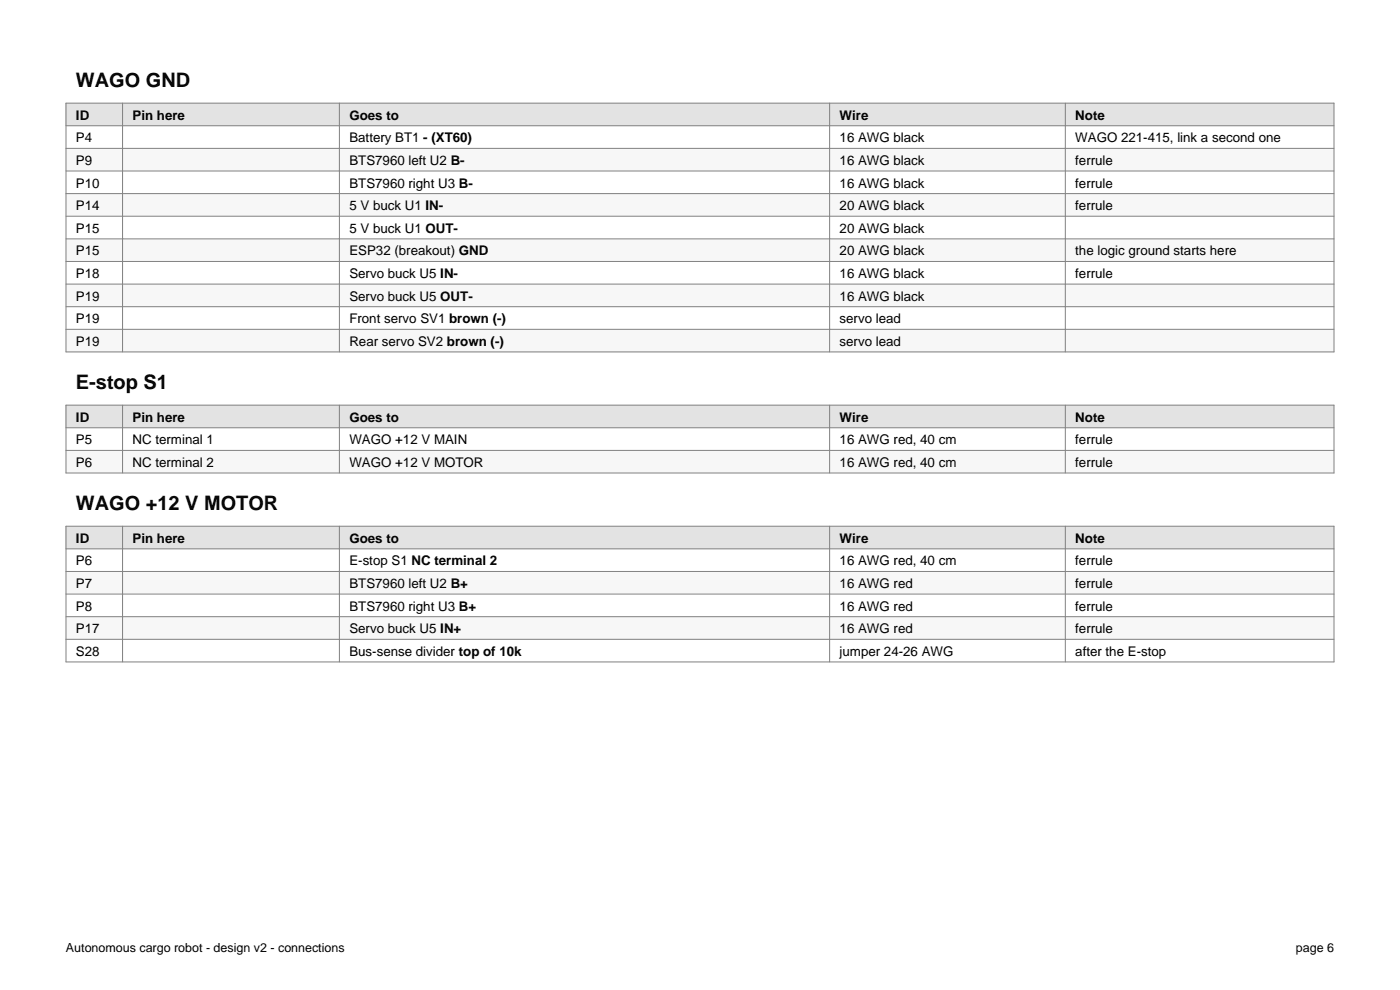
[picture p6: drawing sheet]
<svg xmlns="http://www.w3.org/2000/svg" width="297mm" height="210mm" viewBox="0 0 297 210" stroke-linecap="round" stroke-linejoin="round" font-family="sans-serif">
<defs><g id="words">
<g font-size="4.2">
<text x="16.1" y="18.3">WAGO GND</text>
<text x="16.1" y="82.4">E-stop S1</text>
<text x="16.1" y="108.1">WAGO +12 V MOTOR</text>
</g>
<g font-size="2.8">
<text x="16.1" y="25.4">ID</text>
<text x="28.1" y="25.4">Pin here</text>
<text x="74.1" y="25.4">Goes to</text>
<text x="178.1" y="25.4">Wire</text>
<text x="228.1" y="25.4">Note</text>
<text x="16.1" y="30.2">P4</text>
<text x="16.1" y="35">P9</text>
<text x="74.1" y="30.2">Battery BT1 - (XT60)</text>
<text x="74.1" y="35">BTS7960 left U2 B-</text>
<text x="178.1" y="30.2">16 AWG black</text>
<text x="178.1" y="35">16 AWG black</text>
<text x="228.1" y="30.2">WAGO 221-415, link a second one</text>
<text x="228.1" y="35">ferrule</text>
<text x="16.1" y="39.8">P10</text>
<text x="74.1" y="39.8">BTS7960 right U3 B-</text>
<text x="178.1" y="39.8">16 AWG black</text>
<text x="228.1" y="39.8">ferrule</text>
<text x="16.1" y="44.6">P14</text>
<text x="74.1" y="44.6">5 V buck U1 IN-</text>
<text x="178.1" y="44.6">20 AWG black</text>
<text x="228.1" y="44.6">ferrule</text>
<text x="16.1" y="49.4">P15</text>
<text x="74.1" y="49.4">5 V buck U1 OUT-</text>
<text x="178.1" y="49.4">20 AWG black</text>
<text x="16.1" y="54.2">P15</text>
<text x="16.1" y="59">P18</text>
<text x="74.1" y="54.2">ESP32 (breakout) GND</text>
<text x="74.1" y="59">Servo buck U5 IN-</text>
<text x="178.1" y="54.2">20 AWG black</text>
<text x="178.1" y="59">16 AWG black</text>
<text x="228.1" y="54.2">the logic ground starts here</text>
<text x="228.1" y="59">ferrule</text>
<text x="16.1" y="63.8">P19</text>
<text x="74.1" y="63.8">Servo buck U5 OUT-</text>
<text x="178.1" y="63.8">16 AWG black</text>
<text x="16.1" y="68.6">P19</text>
<text x="74.1" y="68.6">Front servo SV1 brown (-)</text>
<text x="178.1" y="68.6">servo lead</text>
<text x="16.1" y="73.4">P19</text>
<text x="74.1" y="73.4">Rear servo SV2 brown (-)</text>
<text x="178.1" y="73.4">servo lead</text>
<text x="16.1" y="89.5">ID</text>
<text x="28.1" y="89.5">Pin here</text>
<text x="74.1" y="89.5">Goes to</text>
<text x="178.1" y="89.5">Wire</text>
<text x="228.1" y="89.5">Note</text>
<text x="16.1" y="94.3">P5</text>
<text x="28.1" y="94.3">NC terminal 1</text>
<text x="74.1" y="94.3">WAGO +12 V MAIN</text>
<text x="178.1" y="94.3">16 AWG red, 40 cm</text>
<text x="228.1" y="94.3">ferrule</text>
<text x="16.1" y="99.1">P6</text>
<text x="28.1" y="99.1">NC terminal 2</text>
<text x="74.1" y="99.1">WAGO +12 V MOTOR</text>
<text x="178.1" y="99.1">16 AWG red, 40 cm</text>
<text x="228.1" y="99.1">ferrule</text>
<text x="16.1" y="115.2">ID</text>
<text x="16.1" y="120">P6</text>
<text x="28.1" y="115.2">Pin here</text>
<text x="74.1" y="115.2">Goes to</text>
<text x="74.1" y="120">E-stop S1 NC terminal 2</text>
<text x="178.1" y="115.2">Wire</text>
<text x="178.1" y="120">16 AWG red, 40 cm</text>
<text x="228.1" y="115.2">Note</text>
<text x="228.1" y="120">ferrule</text>
<text x="16.1" y="124.7">P7</text>
<text x="74.1" y="124.7">BTS7960 left U2 B+</text>
<text x="178.1" y="124.7">16 AWG red</text>
<text x="228.1" y="124.7">ferrule</text>
<text x="16.1" y="129.5">P8</text>
<text x="74.1" y="129.5">BTS7960 right U3 B+</text>
<text x="178.1" y="129.5">16 AWG red</text>
<text x="228.1" y="129.5">ferrule</text>
<text x="16.1" y="134.3">P17</text>
<text x="74.1" y="134.3">Servo buck U5 IN+</text>
<text x="178.1" y="134.3">16 AWG red</text>
<text x="228.1" y="134.3">ferrule</text>
<text x="16.1" y="139.1">S28</text>
<text x="74.1" y="139.1">Bus-sense divider top of 10k</text>
<text x="178.1" y="139.1">jumper 24-26 AWG</text>
<text x="228.1" y="139.1">after the E-stop</text>
</g>
<g font-size="2.6">
<text x="14" y="202">Autonomous cargo robot - design v2 - connections</text>
<text x="274.9" y="202">page 6</text>
</g>
</g></defs>
<path d="M14 21.9h269v4.8h-269z" fill-rule="evenodd" fill="#dde4ee"/>
<g fill="#f5f7fa">
<path d="M14 31.5h269v4.8h-269z" fill-rule="evenodd"/>
<path d="M14 41.1h269v4.8h-269z" fill-rule="evenodd"/>
<path d="M14 50.7h269v4.8h-269z" fill-rule="evenodd"/>
<path d="M14 60.3h269v4.8h-269z" fill-rule="evenodd"/>
<path d="M14 69.9h269v4.8h-269z" fill-rule="evenodd"/>
</g>
<g fill="none" stroke="#808080" stroke-width=".21">
<path d="M14 21.9h269v52.8h-269zM14 26.7h269M14 31.5h269M14 36.3h269M26 21.9v52.8M72 21.9v52.8M176 21.9v52.8M226 21.9v52.8M14 41.1h269M14 45.9h269M14 50.7h269M14 55.5h269"/>
<path d="M14 60.3h269M14 65.1h269M14 69.9h269"/>
</g>
<path d="M14 85.9h269v4.8h-269z" fill-rule="evenodd" fill="#dde4ee"/>
<path d="M14 95.5h269v4.8h-269z" fill-rule="evenodd" fill="#f5f7fa"/>
<path d="M14 85.9h269v14.4h-269zM14 90.7h269M14 95.5h269M26 85.9v14.4M72 85.9v14.4M176 85.9v14.4M226 85.9v14.4" fill="none" stroke="#808080" stroke-width=".21"/>
<path d="M14 111.6h269v4.8h-269z" fill-rule="evenodd" fill="#dde4ee"/>
<g fill="#f5f7fa">
<path d="M14 121.2h269v4.8h-269z" fill-rule="evenodd"/>
<path d="M14 130.8h269v4.8h-269z" fill-rule="evenodd"/>
</g>
<path d="M14 111.6h269v28.8h-269zM14 116.4h269M26 111.6v28.8M72 111.6v28.8M176 111.6v28.8M226 111.6v28.8M14 121.2h269M14 126h269M14 130.8h269M14 135.6h269" fill="none" stroke="#808080" stroke-width=".21"/>
<use href="#words"/>
</svg>
